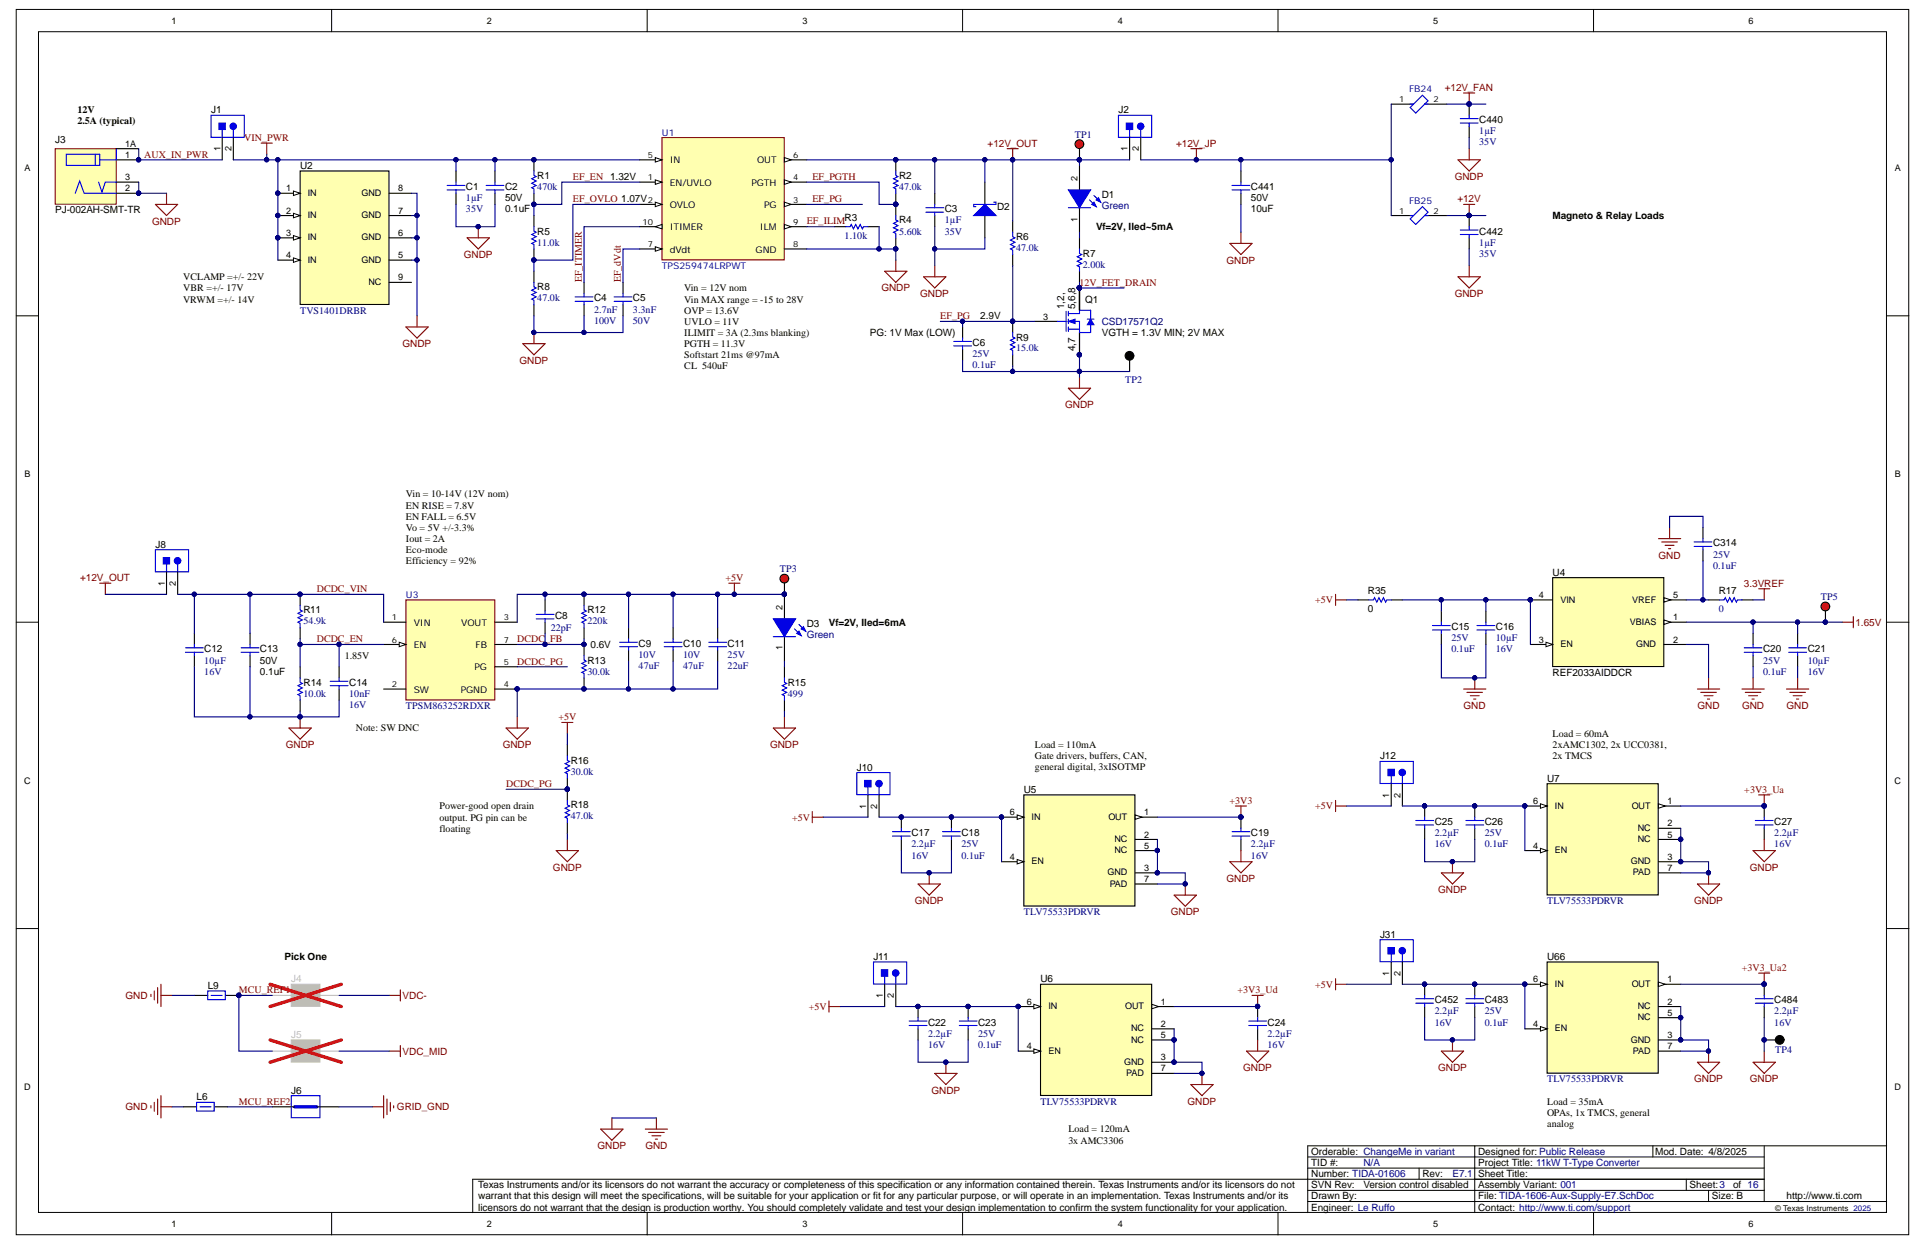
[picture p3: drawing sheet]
<svg xmlns="http://www.w3.org/2000/svg" width="432mm" height="279mm" viewBox="0 0 432 279" stroke-linecap="round" stroke-linejoin="round" font-family="sans-serif">
<defs><g id="words">
<g font-size="2.2" fill="#800000">
<text x="323.9" y="20.4">+12V_FAN</text>
<text x="32.4" y="35.3">AUX_IN_PWR</text>
<text x="54.8" y="31.6">VIN_PWR</text>
<text x="221.4" y="32.9">+12V_OUT</text>
<text x="263.7" y="32.9">+12V_JP</text>
<text x="128.5" y="40.3">EF_EN 1.32V</text>
<text x="182.1" y="40.3">EF_PGTH</text>
<text x="326.1" y="40.4">GNDP</text>
<text x="128.5" y="45.3">EF_OVLO 1.07V</text>
<text x="182.1" y="45.3">EF_PG</text>
<text x="326.7" y="45.4">+12V</text>
<text x="34.1" y="50.3">GNDP</text>
<text x="180.9" y="50.3">EF_ILIM</text>
<text x="104" y="57.8">GNDP</text>
<text x="275" y="59.1">GNDP</text>
<text x="130.4" y="63.3" transform="rotate(-90 130.4 63.3)">EF_ITIMER</text>
<text x="139.2" y="63.3" transform="rotate(-90 139.2 63.3)">EF_dVdt</text>
<text x="197.6" y="65.3">GNDP</text>
<text x="242" y="64.1">12V_FET_DRAIN</text>
<text x="206.3" y="66.5">GNDP</text>
<text x="210.8" y="71.5">EF_PG</text>
<text x="326.1" y="66.5">GNDP</text>
<text x="90.3" y="77.8">GNDP</text>
<text x="116.5" y="81.5">GNDP</text>
<text x="238.8" y="91.6">GNDP</text>
<text x="371.8" y="125.2">GND</text>
<text x="18" y="130.2">+12V_OUT</text>
<text x="162.6" y="130.2">+5V</text>
<text x="391" y="131.5">3.3VREF</text>
<text x="71" y="132.7">DCDC_VIN</text>
<text x="294.9" y="135.2">+5V</text>
<text x="71" y="144">DCDC_EN</text>
<text x="116" y="144">DCDC</text>
<text x="122.2" y="144">_FB</text>
<text x="416" y="140.2">1.65V</text>
<text x="116" y="149">DCDC_PG</text>
<text x="125.2" y="161.5">+5V</text>
<text x="328.1" y="159">GND</text>
<text x="380.6" y="159">GND</text>
<text x="390.6" y="159">GND</text>
<text x="400.5" y="159">GND</text>
<text x="64.1" y="167.7">GNDP</text>
<text x="112.7" y="167.7">GNDP</text>
<text x="172.7" y="167.7">GNDP</text>
<text x="113.5" y="176.4">DCDC_PG</text>
<text x="391.1" y="177.7">+3V3_Ua</text>
<text x="177.6" y="183.9">+5V</text>
<text x="275.6" y="180.2">+3V3</text>
<text x="294.9" y="181.4">+5V</text>
<text x="124" y="195.2">GNDP</text>
<text x="275" y="197.7">GNDP</text>
<text x="392.3" y="195.2">GNDP</text>
<text x="205.1" y="202.7">GNDP</text>
<text x="322.4" y="200.2">GNDP</text>
<text x="379.8" y="202.7">GNDP</text>
<text x="262.5" y="205.2">GNDP</text>
<text x="294.9" y="221.4">+5V</text>
<text x="390.5" y="217.6">+3V3_Ua2</text>
<text x="28.1" y="223.9">GND</text>
<text x="53.5" y="222.6">MCU_REF1</text>
<text x="90.3" y="223.9">VDC-</text>
<text x="181.3" y="226.4">+5V</text>
<text x="277.4" y="222.6">+3V3_Ud</text>
<text x="90.3" y="236.4">VDC_MID</text>
<text x="208.9" y="245.1">GNDP</text>
<text x="278.7" y="240.1">GNDP</text>
<text x="322.4" y="240.1">GNDP</text>
<text x="379.8" y="242.6">GNDP</text>
<text x="392.3" y="242.6">GNDP</text>
<text x="28.1" y="248.9">GND</text>
<text x="53.5" y="247.6">MCU_REF2</text>
<text x="89" y="248.9">GRID_GND</text>
<text x="266.3" y="247.6">GNDP</text>
<text x="134" y="257.6">GNDP</text>
<text x="144.7" y="257.6">GND</text>
</g>
<g font-size="2.2">
<text x="17.4" y="25.3">12V</text>
<text x="17.4" y="27.8">2.5A (typical)</text>
<text x="47.3" y="25.4">J1</text>
<text x="250.8" y="25.4">J2</text>
<text x="331.6" y="27.6">C440</text>
<text x="12.4" y="32.1">J3</text>
<text x="67.3" y="37.9">U2</text>
<text x="120.5" y="40.1">R1</text>
<text x="201.6" y="40.1">R2</text>
<text x="12.4" y="47.8">PJ-002AH-SMT-TR</text>
<text x="104.5" y="42.6">C1</text>
<text x="113.2" y="45.1">50V</text>
<text x="113.2" y="47.6">0.1uF</text>
<text x="113.2" y="42.6">C2</text>
<text x="211.8" y="47.6">C3</text>
<text x="223.5" y="47.1">D2</text>
<text x="247" y="44.3">D1</text>
<text x="280.5" y="45.1">50V</text>
<text x="280.5" y="47.6">10uF</text>
<text x="280.5" y="42.6">C441</text>
<text x="120.5" y="52.6">R5</text>
<text x="189.4" y="49.6">R3</text>
<text x="201.6" y="50.1">R4</text>
<text x="227.8" y="53.8">R6</text>
<text x="245.7" y="51.6">Vf=2V, Iled~5mA</text>
<text x="331.6" y="52.6">C442</text>
<text x="348.1" y="49.1">Magneto &amp; Relay Loads</text>
<text x="242.8" y="57.6">R7</text>
<text x="41.1" y="62.8">VCLAMP =+/- 22V</text>
<text x="41.1" y="65.3">VBR =+/- 17V</text>
<text x="120.5" y="65.1">R8</text>
<text x="153.4" y="65.3">Vin = 12V nom</text>
<text x="41.1" y="67.8">VRWM =+/- 14V</text>
<text x="133.2" y="67.6">C4</text>
<text x="141.9" y="67.6">C5</text>
<text x="153.4" y="67.8">Vin MAX range = -15 to 28V</text>
<text x="153.4" y="70.3">OVP = 13.6V</text>
<text x="219.8" y="71.5">2.9V</text>
<text x="238.5" y="69.3" transform="rotate(-90 238.5 69.3)">1,2,</text>
<text x="241" y="69.3" transform="rotate(-90 241 69.3)">5,6,8</text>
<text x="243.3" y="67.8">Q1</text>
<text x="153.4" y="72.8">UVLO = 11V</text>
<text x="153.4" y="75.3">ILIMIT = 3A (2.3ms blanking)</text>
<text x="153.4" y="77.8">PGTH = 11.3V</text>
<text x="195" y="75.3">PG: 1V Max (LOW)</text>
<text x="218" y="77.6">C6</text>
<text x="227.8" y="76.3">R9</text>
<text x="247" y="75.3">VGTH = 1.3V MIN; 2V MAX</text>
<text x="153.4" y="80.3">Softstart 21ms @97mA</text>
<text x="153.4" y="82.8">CL 540uF</text>
<text x="241" y="78.8" transform="rotate(-90 241 78.8)">4,7</text>
<text x="91" y="111.5">Vin = 10-14V (12V nom)</text>
<text x="91" y="114">EN RISE = 7.8V</text>
<text x="91" y="116.5">EN FALL = 6.5V</text>
<text x="91" y="119">Vo = 5V +/-3.3%</text>
<text x="34.9" y="122.7">J8</text>
<text x="91" y="121.5">Iout = 2A</text>
<text x="91" y="124">Eco-mode</text>
<text x="384" y="122.5">C314</text>
<text x="91" y="126.5">Efficiency = 92%</text>
<text x="348.1" y="129">U4</text>
<text x="68.1" y="137.5">R11</text>
<text x="131.7" y="137.5">R12</text>
<text x="306.7" y="137.3">0</text>
<text x="306.7" y="133.2">R35</text>
<text x="385.3" y="133.2">R17</text>
<text x="124.4" y="138.7">C8</text>
<text x="180.9" y="140.5">D3</text>
<text x="185.8" y="140.2">Vf=2V, Iled=6mA</text>
<text x="325.4" y="141.2">C15</text>
<text x="335.4" y="141.2">C16</text>
<text x="45.8" y="146.2">C12</text>
<text x="58.3" y="148.7">50V</text>
<text x="58.3" y="146.2">C13</text>
<text x="77.3" y="147.7">1.85V</text>
<text x="131.7" y="148.7">R13</text>
<text x="132.4" y="145.2">0.6V</text>
<text x="143.2" y="145">C9</text>
<text x="153.2" y="145">C10</text>
<text x="163.1" y="145">C11</text>
<text x="395.3" y="146.2">C20</text>
<text x="405.3" y="146.2">C21</text>
<text x="58.3" y="151.2">0.1uF</text>
<text x="68.1" y="153.7">R14</text>
<text x="78.3" y="153.7">C14</text>
<text x="176.6" y="153.7">R15</text>
<text x="348.1" y="151.5">REF2033AIDDCR</text>
<text x="79.8" y="163.9">Note: SW DNC</text>
<text x="232" y="167.7">Load = 110mA</text>
<text x="348.1" y="165.2">Load = 60mA</text>
<text x="348.1" y="167.7">2xAMC1302, 2x UCC0381,</text>
<text x="127.9" y="171.2">R16</text>
<text x="192.1" y="172.7">J10</text>
<text x="232" y="170.2">Gate drivers, buffers, CAN,</text>
<text x="232" y="172.7">general digital, 3xISOTMP</text>
<text x="309.4" y="170.2">J12</text>
<text x="348.1" y="170.2">2x TMCS</text>
<text x="229.5" y="177.7">U5</text>
<text x="346.9" y="175.2">U7</text>
<text x="98.5" y="181.4">Power-good open drain</text>
<text x="98.5" y="183.9">output. PG pin can be</text>
<text x="127.9" y="181.2">R18</text>
<text x="321.7" y="184.9">C25</text>
<text x="332.9" y="184.9">C26</text>
<text x="397.8" y="184.9">C27</text>
<text x="98.5" y="186.4">floating</text>
<text x="204.3" y="187.4">C17</text>
<text x="215.5" y="187.4">C18</text>
<text x="280.5" y="187.4">C19</text>
<text x="63.8" y="215.1">Pick One</text>
<text x="195.8" y="215.1">J11</text>
<text x="309.4" y="210.2">J31</text>
<text x="346.9" y="215.1">U66</text>
<text x="46.6" y="221.6">L9</text>
<text x="233.3" y="220.1">U6</text>
<text x="321.7" y="224.9">C452</text>
<text x="332.9" y="224.9">C483</text>
<text x="397.8" y="224.9">C484</text>
<text x="208.1" y="229.9">C22</text>
<text x="219.3" y="229.9">C23</text>
<text x="284.2" y="229.9">C24</text>
<text x="65.3" y="245.1">J6</text>
<text x="44.1" y="246.6">L6</text>
<text x="346.9" y="247.6">Load = 35mA</text>
<text x="346.9" y="250.1">OPAs, 1x TMCS, general</text>
<text x="239.5" y="253.8">Load = 120mA</text>
<text x="239.5" y="256.3">3x AMC3306</text>
<text x="346.9" y="252.6">analog</text>
<text x="294" y="263.8">Number: TIDA-01606</text>
<text x="294" y="261.3">TID #:</text>
<text x="294" y="258.9">Orderable: ChangeMe in variant</text>
<text x="318.9" y="263.8">Rev:</text>
<text x="331.4" y="263.8">Sheet Title:</text>
<text x="331.4" y="261.3">Project Title: 11kW T-Type Converter</text>
<text x="331.4" y="258.9">Designed for: Public Release</text>
<text x="371.1" y="258.9">Mod. Date: 4/8/2025</text>
<text x="107.2" y="266.3">Texas Instruments and/or its licensors do not warrant the accuracy or completeness of this specification or any information contained therein. Texas Instruments and/or its licensors do not</text>
<text x="107.2" y="268.8">warrant that this design will meet the specifications, will be suitable for your application or fit for any particular purpose, or will operate in an implementation. Texas Instruments and/or its</text>
<text x="294" y="268.8">Drawn By:</text>
<text x="294" y="266.3">SVN Rev:</text>
<text x="305.7" y="266.3">Version control disabled</text>
<text x="331.4" y="268.8">File: TIDA-1606-Aux-Supply-E7.SchDoc</text>
<text x="331.4" y="266.3">Assembly Variant: 001</text>
<text x="378.8" y="266.3">Sheet:3</text>
<text x="383.8" y="268.8">Size: B</text>
<text x="388.5" y="266.3">of 16</text>
<text x="400.5" y="268.8">http://www.ti.com</text>
<text x="107.2" y="271.3">licensors do not warrant that the design is production worthy. You should completely validate and test your design implementation to confirm the system functionality for your application.</text>
<text x="294" y="271.3">Engineer: Le Ruffo</text>
<text x="331.4" y="271.3">Contact: http://www.ti.com/support</text>
</g>
<g font-size="2.2" fill="#000080">
<text x="241" y="30.8">TP1</text>
<text x="331.6" y="30.1">1µF</text>
<text x="331.6" y="32.6">35V</text>
<text x="104.5" y="45.1">1µF</text>
<text x="104.5" y="47.6">35V</text>
<text x="120.5" y="42.6">470k</text>
<text x="201.6" y="42.6">47.0k</text>
<text x="247" y="46.8">Green</text>
<text x="189.4" y="53.6">1.10k</text>
<text x="201.6" y="52.6">5.60k</text>
<text x="211.8" y="50.1">1µF</text>
<text x="211.8" y="52.6">35V</text>
<text x="120.5" y="55.1">11.0k</text>
<text x="227.8" y="56.3">47.0k</text>
<text x="331.6" y="55.1">1µF</text>
<text x="331.6" y="57.6">35V</text>
<text x="242.8" y="60.1">2.00k</text>
<text x="67.3" y="70.3">TVS1401DRBR</text>
<text x="120.5" y="67.6">47.0k</text>
<text x="133.2" y="70.1">2.7nF</text>
<text x="141.9" y="70.1">3.3nF</text>
<text x="133.2" y="72.6">100V</text>
<text x="141.9" y="72.6">50V</text>
<text x="247" y="72.8">CSD17571Q2</text>
<text x="218" y="80">25V</text>
<text x="218" y="82.5">0.1uF</text>
<text x="227.8" y="78.8">15.0k</text>
<text x="252.3" y="85.8">TP2</text>
<text x="384" y="125">25V</text>
<text x="174.9" y="128.2">TP3</text>
<text x="384" y="127.5">0.1uF</text>
<text x="385.3" y="137.2">0</text>
<text x="408.2" y="134.5">TP5</text>
<text x="68.1" y="140">54.9k</text>
<text x="123.5" y="141.5">22pF</text>
<text x="131.7" y="140">220k</text>
<text x="180.9" y="143">Green</text>
<text x="325.4" y="143.7">25V</text>
<text x="335.4" y="143.7">10µF</text>
<text x="45.8" y="148.7">10µF</text>
<text x="143.2" y="147.4">10V</text>
<text x="143.2" y="149.9">47uF</text>
<text x="153.2" y="147.4">10V</text>
<text x="153.2" y="149.9">47uF</text>
<text x="163.1" y="147.4">25V</text>
<text x="163.1" y="149.9">22uF</text>
<text x="325.4" y="146.2">0.1uF</text>
<text x="335.4" y="146.2">16V</text>
<text x="395.3" y="148.7">25V</text>
<text x="405.3" y="148.7">10µF</text>
<text x="45.8" y="151.2">16V</text>
<text x="131.7" y="151.2">30.0k</text>
<text x="395.3" y="151.2">0.1uF</text>
<text x="405.3" y="151.2">16V</text>
<text x="68.1" y="156.2">10.0k</text>
<text x="78.3" y="156.2">10nF</text>
<text x="78.3" y="158.7">16V</text>
<text x="91" y="159">TPSM863252RDXR</text>
<text x="176.6" y="156.2">499</text>
<text x="127.9" y="173.7">30.0k</text>
<text x="127.9" y="183.7">47.0k</text>
<text x="204.3" y="189.9">2.2µF</text>
<text x="215.5" y="189.9">25V</text>
<text x="280.5" y="189.9">2.2µF</text>
<text x="321.7" y="187.4">2.2µF</text>
<text x="321.7" y="189.9">16V</text>
<text x="332.9" y="187.4">25V</text>
<text x="332.9" y="189.9">0.1uF</text>
<text x="397.8" y="187.4">2.2µF</text>
<text x="397.8" y="189.9">16V</text>
<text x="204.3" y="192.4">16V</text>
<text x="215.5" y="192.4">0.1uF</text>
<text x="280.5" y="192.4">16V</text>
<text x="346.9" y="202.6">TLV75533PDRVR</text>
<text x="229.5" y="205.1">TLV75533PDRVR</text>
<text x="321.7" y="227.4">2.2µF</text>
<text x="332.9" y="227.4">25V</text>
<text x="397.8" y="227.4">2.2µF</text>
<text x="208.1" y="232.4">2.2µF</text>
<text x="219.3" y="232.4">25V</text>
<text x="284.2" y="232.4">2.2µF</text>
<text x="321.7" y="229.9">16V</text>
<text x="332.9" y="229.9">0.1uF</text>
<text x="397.8" y="229.9">16V</text>
<text x="208.1" y="234.9">16V</text>
<text x="219.3" y="234.9">0.1uF</text>
<text x="284.2" y="234.9">16V</text>
<text x="398" y="236.1">TP4</text>
<text x="346.9" y="242.6">TLV75533PDRVR</text>
<text x="233.3" y="247.6">TLV75533PDRVR</text>
<text x="305.7" y="261.3">N/A</text>
<text x="325.6" y="263.8">E7.1</text>
</g>
<g font-size="2.2" fill="#c0bebc">
<text x="65.3" y="220.1">J4</text>
<text x="65.3" y="232.6">J5</text>
</g>
<g font-size="2.1" fill="#000080">
<text x="315.9" y="20.6">FB24</text>
<text x="148.4" y="30.4">U1</text>
<text x="315.9" y="45.6">FB25</text>
<text x="148.4" y="60.4">TPS259474LRPWT</text>
<text x="91" y="134">U3</text>
</g>
<g font-size="2.1">
<text x="150.2" y="41.6">EN/UVLO</text>
<text x="150.2" y="36.6">IN</text>
<text x="168.5" y="41.6">PGTH</text>
<text x="169.7" y="36.6">OUT</text>
<text x="150.2" y="46.6">OVLO</text>
<text x="171.3" y="46.6">PG</text>
<text x="150.2" y="51.6">ITIMER</text>
<text x="170.4" y="51.6">ILM</text>
<text x="150.2" y="56.6">dVdt</text>
<text x="169.4" y="56.6">GND</text>
<text x="92.8" y="140.3">VIN</text>
<text x="103.4" y="140.3">VOUT</text>
<text x="92.8" y="145.2">EN</text>
<text x="106.6" y="145.2">FB</text>
<text x="92.8" y="155.2">SW</text>
<text x="103.3" y="155.2">PGND</text>
<text x="106.4" y="150.2">PG</text>
</g>
<g font-size="2">
<text x="38.4" y="5.3">1</text>
<text x="109.2" y="5.3">2</text>
<text x="179.9" y="5.3">3</text>
<text x="250.6" y="5.3">4</text>
<text x="321.3" y="5.3">5</text>
<text x="392" y="5.3">6</text>
<text x="28.1" y="35.4">1</text>
<text x="28.1" y="32.9">1A</text>
<text x="49.4" y="33.9" transform="rotate(-90 49.4 33.9)">1</text>
<text x="51.9" y="33.9" transform="rotate(-90 51.9 33.9)">2</text>
<text x="252.8" y="33.9" transform="rotate(-90 252.8 33.9)">1</text>
<text x="255.3" y="33.9" transform="rotate(-90 255.3 33.9)">2</text>
<text x="5.5" y="38.3">A</text>
<text x="28.1" y="40.4">3</text>
<text x="241.6" y="40.6" transform="rotate(-90 241.6 40.6)">2</text>
<text x="424.8" y="38.3">A</text>
<text x="28.1" y="42.9">2</text>
<text x="64.2" y="42.9">1</text>
<text x="64.2" y="47.9">2</text>
<text x="69" y="43.9">IN</text>
<text x="81" y="43.9">GND</text>
<text x="89.2" y="47.9">7</text>
<text x="89.2" y="42.9">8</text>
<text x="64.2" y="52.9">3</text>
<text x="69" y="48.9">IN</text>
<text x="69" y="53.9">IN</text>
<text x="81" y="53.9">GND</text>
<text x="81" y="48.9">GND</text>
<text x="89.2" y="52.9">6</text>
<text x="241.6" y="49.7" transform="rotate(-90 241.6 49.7)">1</text>
<text x="64.2" y="57.9">4</text>
<text x="69" y="58.9">IN</text>
<text x="81" y="58.9">GND</text>
<text x="89.2" y="57.9">5</text>
<text x="82.6" y="63.9">NC</text>
<text x="89.2" y="62.9">9</text>
<text x="233.9" y="71.6">3</text>
<text x="5.5" y="107">B</text>
<text x="424.8" y="107">B</text>
<text x="36.9" y="131.3" transform="rotate(-90 36.9 131.3)">1</text>
<text x="39.4" y="131.3" transform="rotate(-90 39.4 131.3)">2</text>
<text x="175.4" y="136.7" transform="rotate(-90 175.4 136.7)">2</text>
<text x="345" y="134">4</text>
<text x="349.8" y="135.1">VIN</text>
<text x="365.9" y="135.1">VREF</text>
<text x="375.1" y="134">5</text>
<text x="365.4" y="140">VBIAS</text>
<text x="375.1" y="139">1</text>
<text x="175.4" y="145.8" transform="rotate(-90 175.4 145.8)">1</text>
<text x="345" y="144">3</text>
<text x="349.8" y="145">EN</text>
<text x="366.8" y="145">GND</text>
<text x="375.1" y="144">2</text>
<text x="5.4" y="175.6">C</text>
<text x="311.5" y="178.8" transform="rotate(-90 311.5 178.8)">1</text>
<text x="314" y="178.8" transform="rotate(-90 314 178.8)">2</text>
<text x="424.7" y="175.6">C</text>
<text x="194.2" y="181.3" transform="rotate(-90 194.2 181.3)">1</text>
<text x="196.7" y="181.3" transform="rotate(-90 196.7 181.3)">2</text>
<text x="226.4" y="182.7">6</text>
<text x="231.3" y="183.7">IN</text>
<text x="248.5" y="183.7">OUT</text>
<text x="256.5" y="182.7">1</text>
<text x="343.7" y="180.2">6</text>
<text x="348.6" y="181.2">IN</text>
<text x="365.8" y="181.2">OUT</text>
<text x="373.8" y="180.2">1</text>
<text x="373.8" y="185.2">2</text>
<text x="249.8" y="188.7">NC</text>
<text x="249.8" y="191.2">NC</text>
<text x="256.5" y="187.7">2</text>
<text x="256.5" y="190.2">5</text>
<text x="343.7" y="190.2">4</text>
<text x="348.6" y="191.2">EN</text>
<text x="367.2" y="186.2">NC</text>
<text x="367.2" y="188.7">NC</text>
<text x="373.8" y="187.7">5</text>
<text x="226.4" y="192.7">4</text>
<text x="231.3" y="193.7">EN</text>
<text x="248.3" y="196.2">GND</text>
<text x="256.5" y="195.2">3</text>
<text x="256.5" y="197.7">7</text>
<text x="365.6" y="193.7">GND</text>
<text x="366.1" y="196.2">PAD</text>
<text x="373.8" y="192.7">3</text>
<text x="373.8" y="195.2">7</text>
<text x="248.8" y="198.7">PAD</text>
<text x="311.5" y="218.7" transform="rotate(-90 311.5 218.7)">1</text>
<text x="314" y="218.7" transform="rotate(-90 314 218.7)">2</text>
<text x="343.7" y="220.2">6</text>
<text x="348.6" y="221.2">IN</text>
<text x="365.8" y="221.2">OUT</text>
<text x="373.8" y="220.2">1</text>
<text x="197.9" y="223.7" transform="rotate(-90 197.9 223.7)">1</text>
<text x="200.4" y="223.7" transform="rotate(-90 200.4 223.7)">2</text>
<text x="230.2" y="225.2">6</text>
<text x="235" y="226.2">IN</text>
<text x="252.3" y="226.2">OUT</text>
<text x="260.2" y="225.2">1</text>
<text x="367.2" y="226.2">NC</text>
<text x="373.8" y="225.2">2</text>
<text x="373.8" y="227.7">5</text>
<text x="253.6" y="231.2">NC</text>
<text x="253.6" y="233.7">NC</text>
<text x="260.2" y="230.2">2</text>
<text x="260.2" y="232.7">5</text>
<text x="343.7" y="230.2">4</text>
<text x="348.6" y="231.2">EN</text>
<text x="365.6" y="233.7">GND</text>
<text x="367.2" y="228.7">NC</text>
<text x="373.8" y="232.7">3</text>
<text x="230.2" y="235.2">4</text>
<text x="235" y="236.2">EN</text>
<text x="252" y="238.7">GND</text>
<text x="260.2" y="237.7">3</text>
<text x="366.1" y="236.2">PAD</text>
<text x="373.8" y="235.2">7</text>
<text x="5.4" y="244.3">D</text>
<text x="252.5" y="241.2">PAD</text>
<text x="260.2" y="240.2">7</text>
<text x="424.7" y="244.3">D</text>
<text x="38.4" y="275">1</text>
<text x="109.2" y="275">2</text>
<text x="179.9" y="275">3</text>
<text x="250.6" y="275">4</text>
<text x="321.3" y="275">5</text>
<text x="392" y="275">6</text>
</g>
<g font-size="1.9">
<text x="313.7" y="23">1</text>
<text x="321.4" y="23">2</text>
<text x="145.2" y="35.5">5</text>
<text x="177.9" y="35.5">6</text>
<text x="145.2" y="40.4">1</text>
<text x="177.9" y="40.4">4</text>
<text x="145.2" y="45.4">2</text>
<text x="177.9" y="45.4">3</text>
<text x="313.7" y="47.9">1</text>
<text x="321.4" y="47.9">2</text>
<text x="144.1" y="50.4">10</text>
<text x="177.9" y="50.4">9</text>
<text x="145.2" y="55.4">7</text>
<text x="177.9" y="55.4">8</text>
<text x="87.8" y="139.1">1</text>
<text x="113" y="139.1">3</text>
<text x="87.8" y="144.1">6</text>
<text x="113" y="144.1">7</text>
<text x="113" y="149.1">5</text>
<text x="87.8" y="154">2</text>
<text x="113" y="154">4</text>
</g>
<text font-size="1.8" x="398" y="271.4">© Texas Instruments 2025</text>
</g></defs>
<g fill="#fff" stroke="#000" stroke-width=".22">
<path d="M3.6 2.1h424.3v274.6h-424.3z"/>
<path d="M8.6 7.1h414.3v264.6h-414.3z"/>
</g>
<g fill="none" stroke="#000" stroke-width=".22">
<path d="M74.4 2.1v5M145.1 2.1v5M215.8 2.1v5M286.5 2.1v5M357.3 2.1v5M3.6 70.8h5M423 70.8h5M3.6 139.5h5M423 139.5h5M3.6 208.1h5M423 208.1h5M293.2 259.3h102.3"/>
<path d="M330.6 256.8h-37.4v15M370.6 256.8v2.5M395.5 256.8v12.5M423 256.8h-92.4v15M74.4 271.8v5M145.1 271.8v5M215.8 271.8v5M286.5 271.8v5M293.2 269.3h129.8M293.2 266.8h102.3M293.2 261.8h102.3M318.2 261.8v2.5"/>
<path d="M357.3 271.8v5M378.1 264.3v2.5M383 266.8v2.5M395.5 264.3h-289.5v7.5"/>
</g>
<path d="M348.1 129.5h24.9v19.9h-24.9z" fill="#ffffb0" stroke="#000" stroke-width=".25"/>
<path d="M373.1 139.5h5" fill="none" stroke="#000" stroke-width=".25"/>
<path d="M373.1 139l1.5 .5-1.5 .5z" fill="#fff"/>
<path d="M373.1 139l1.5 .5-1.5 .5z" fill="none" stroke="#000" stroke-width=".22"/>
<path d="M343.1 144.4h5M373.1 144.4h5" fill="none" stroke="#000" stroke-width=".25"/>
<path d="M346.6 143.9l1.5 .5-1.5 .5z" fill="#fff"/>
<path d="M346.6 143.9l1.5 .5-1.5 .5z" fill="none" stroke="#000" stroke-width=".22"/>
<path d="M343.1 134.5h5M373.1 134.5h5" fill="none" stroke="#000" stroke-width=".25"/>
<circle cx="343.1" cy="134.4" r=".47" fill="#000080" stroke="#000080" stroke-width=".22"/>
<path d="M373.1 134l1.5 .5-1.5 .5z" fill="#fff"/>
<path d="M373.1 134l1.5 .5-1.5 .5z" fill="none" stroke="#000" stroke-width=".22"/>
<circle cx="343.1" cy="134.4" r=".47" fill="#000080" stroke="#000080" stroke-width=".22"/>
<path d="M413 139.5h2.5M415.5 138.2v2.5M380.6 154.4h4.9M381.3 155.2h3.5M382.1 155.9h1.9M382.8 156.7h.5M383 151.9v2.5M400.5 154.4h5M401.3 155.2h3.5M402 155.9h2M402.8 156.7h.5M403 151.9v2.5" fill="none" stroke="#800000" stroke-width=".25"/>
<circle cx="409.2" cy="135.9" r=".97" fill="#ee0e22" stroke="#000" stroke-width=".25"/>
<g fill="none" stroke="#000" stroke-width=".25">
<path d="M175.9 133.2v5.5M333.1 137v2.5M409.3 137v2.5M175.9 142.7v5.5M333.1 142v2.4M403 142v2.4M403 146.9v2.5M202.1 183.2v2.5M202.1 188.1v2.5M278.2 183.2v2.5M278.2 188.1v2.5M319.4 180.7v2.5"/>
<path d="M319.4 185.7v2.4M395.5 180.7v2.5M395.5 185.7v2.4M205.8 225.6v2.5M205.8 230.6v2.5M282 225.6v2.5M282 230.6v2.5"/>
</g>
<g fill="#000080" stroke="#000080" stroke-width=".22">
<circle cx="409.2" cy="139.4" r=".47"/>
<circle cx="395.5" cy="180.6" r=".47"/>
<circle cx="319.4" cy="180.6" r=".47"/>
<circle cx="325.6" cy="193.1" r=".47"/>
<circle cx="383" cy="195.6" r=".47"/>
<circle cx="278.2" cy="183.1" r=".47"/>
<circle cx="202.1" cy="183.1" r=".47"/>
<circle cx="208.3" cy="195.6" r=".47"/>
<circle cx="265.7" cy="198.1" r=".47"/>
<circle cx="281.9" cy="225.6" r=".47"/>
<circle cx="205.8" cy="225.6" r=".47"/>
<circle cx="212" cy="238.1" r=".47"/>
<circle cx="269.5" cy="240.6" r=".47"/>
<circle cx="175.8" cy="133.2" r=".47"/>
</g>
<g fill="none" stroke="#00f" stroke-width=".25">
<path d="M179.1 140l1.5 1.5M333.1 139.5v.7M178.1 141l1.5 1.5M331.1 140.2h4M331.1 141.2h4M333.1 141.2v.8M401 146.2h4M401 145.2h4M403 144.4v.8M403 146.2v.7M200.1 186.4h4M200.1 187.4h4"/>
<path d="M202.1 185.7v.7M202.1 187.4v.7M276.2 186.4h4M276.2 187.4h4M278.2 185.7v.7M278.2 187.4v.7M317.4 183.9h4M317.4 184.9h4M319.4 183.2v.7M319.4 184.9v.8M393.5 183.9h4M393.5 184.9h4"/>
<path d="M395.5 183.2v.7M395.5 184.9v.8M203.8 228.8h4M203.8 229.8h4M205.8 228.1v.7M205.8 229.8v.8M280 228.8h4M280 229.8h4M282 228.1v.7M282 229.8v.8"/>
</g>
<g fill="none" stroke="#800000" stroke-width=".25">
<path d="M390.5 154.4h5M391.3 155.2h3.5M392 155.9h2M392.8 156.7h.5M393 151.9v2.5M205.8 198.1h5l-2.5 2.5zM208.3 195.6v2.5M265.7 198.1v2.5M275.7 193.1h5l-2.5 2.5zM278.2 190.6v2.5M323.1 195.6h5l-2.5 2.5zM325.6 193.1v2.5"/>
<path d="M380.6 198.1h4.9l-2.5 2.5zM383 195.6v2.5M393 190.6h5l-2.5 2.5zM395.5 188.1v2.5M263.2 200.6h5l-2.5 2.5zM212.1 238.1v2.5M279.5 235.6h5l-2.5 2.5zM282 233.1v2.5M209.6 240.6h5l-2.5 2.5zM267 243.1h5l-2.5 2.5zM269.5 240.6v2.5"/>
</g>
<g fill="#fff" stroke="#fff" stroke-width=".22">
<path d="M79.8 161.9h22.4v3.7h-22.4z"/>
<path d="M348.1 163.2h27.4v8.7h-27.4z"/>
<path d="M232 165.7h27.4v8.7h-27.4z"/>
<path d="M91 109.5h24.9v19.9h-24.9z"/>
</g>
<path d="M179.1 141.5l.5 1-1-.5z" fill="#00f"/>
<path d="M179.1 141.5l.5 1-1-.5z" fill="none" stroke="#00f" stroke-width=".25"/>
<path d="M180.1 140.5l.5 1-1-.5z" fill="#00f"/>
<path d="M180.1 140.5l.5 1-1-.5z" fill="none" stroke="#00f" stroke-width=".25"/>
<path d="M173.4 138.7h5l-2.5 4z" fill="#00f"/>
<path d="M244.3 44.8l1.5 1.5M245.3 43.8l1.5 1.5M173.4 138.7h5l-2.5 4zM173.4 142.7h5" fill="none" stroke="#00f" stroke-width=".25"/>
<circle cx="175.8" cy="133.2" r=".47" fill="#000080" stroke="#000080" stroke-width=".22"/>
<path d="M173.4 163.2h5l-2.5 2.5zM175.9 160.7v2.5" fill="none" stroke="#800000" stroke-width=".25"/>
<path d="M153.4 63.3h39.9v19.9h-39.9z" fill="#fff" stroke="#fff" stroke-width=".22"/>
<path d="M242 37.1v5.5M242 46.6v5.5" fill="none" stroke="#000" stroke-width=".25"/>
<path d="M245.3 45.3l.5 1-1-.5z" fill="#00f"/>
<path d="M245.3 45.3l.5 1-1-.5z" fill="none" stroke="#00f" stroke-width=".25"/>
<path d="M246.3 44.3l.5 1-1-.5z" fill="#00f"/>
<path d="M246.3 44.3l.5 1-1-.5z" fill="none" stroke="#00f" stroke-width=".25"/>
<path d="M239.5 42.6h5l-2.5 4z" fill="#00f"/>
<path d="M239.5 42.6h5l-2.5 4zM239.5 46.6h5" fill="none" stroke="#00f" stroke-width=".25"/>
<circle cx="253.2" cy="79.8" r=".97" fill="#000" stroke="#000" stroke-width=".25"/>
<path d="M253.3 80.8v2.5" fill="none" stroke="#000" stroke-width=".25"/>
<circle cx="242" cy="32.3" r=".97" fill="#ee0e22" stroke="#000" stroke-width=".25"/>
<path d="M242 33.3v2.5" fill="none" stroke="#000" stroke-width=".25"/>
<circle cx="242" cy="35.8" r=".47" fill="#000080" stroke="#000080" stroke-width=".22"/>
<path d="M34.8 45.8h5l-2.5 2.5zM37.3 43.3v2.5" fill="none" stroke="#800000" stroke-width=".25"/>
<path d="M12.4 33.3h13.7v12.5h-13.7z" fill="#ffffb0" stroke="#800000" stroke-width=".22"/>
<path d="M26.1 35.8h5M26.1 33.3h5M26.1 40.8h5M26.1 43.3h5" fill="none" stroke="#000" stroke-width=".25"/>
<g fill="#000080" stroke="#000080" stroke-width=".22">
<circle cx="31.1" cy="35.8" r=".47"/>
<circle cx="31.1" cy="43.3" r=".47"/>
</g>
<path d="M14.9 34.6h7.5v2.5h-7.5zM21.4 34.6v2.5M26.1 33.3v2.5h-3.7M16.9 43.3l1-2.7 1 2.7h7.2M22.1 40.8l.8 2.3 .7-2.3h2.5" fill="none" stroke="#00f" stroke-width=".25"/>
<path d="M47.3 25.8h7.5v5h-7.5z" fill="#fff" stroke="#00f" stroke-width=".25"/>
<path d="M49.8 29.1v1.7M52.3 29.1v1.7" fill="none" stroke="#00f" stroke-width=".25"/>
<circle cx="52.3" cy="28.3" r=".72" fill="#00f" stroke="#00f" stroke-width=".25"/>
<path d="M49.8 30.8v5M52.3 30.8v5" fill="none" stroke="#000" stroke-width=".25"/>
<path d="M49.1 27.6h1.4v1.4h-1.4z" fill="#00f" stroke="#00f" stroke-width=".22"/>
<path d="M34.8 123.2h7.5v5h-7.5z" fill="#fff" stroke="#00f" stroke-width=".25"/>
<path d="M37.3 126.5v1.7M39.8 126.5v1.7" fill="none" stroke="#00f" stroke-width=".25"/>
<circle cx="39.8" cy="125.7" r=".72" fill="#00f" stroke="#00f" stroke-width=".25"/>
<path d="M37.3 128.2v5M39.8 128.2v5" fill="none" stroke="#000" stroke-width=".25"/>
<path d="M36.6 125h1.4v1.4h-1.4z" fill="#00f" stroke="#00f" stroke-width=".22"/>
<path d="M195.8 215.6h7.5v5h-7.5z" fill="#fff" stroke="#00f" stroke-width=".25"/>
<path d="M198.3 218.9v1.7M200.8 218.9v1.7" fill="none" stroke="#00f" stroke-width=".25"/>
<circle cx="200.8" cy="218.1" r=".72" fill="#00f" stroke="#00f" stroke-width=".25"/>
<path d="M198.3 220.6v5M200.8 220.6v5" fill="none" stroke="#000" stroke-width=".25"/>
<path d="M197.6 217.4h1.4v1.4h-1.4z" fill="#00f" stroke="#00f" stroke-width=".22"/>
<path d="M309.4 170.7h7.5v4.9h-7.5z" fill="#fff" stroke="#00f" stroke-width=".25"/>
<path d="M311.9 173.9v1.8M314.4 173.9v1.8" fill="none" stroke="#00f" stroke-width=".25"/>
<circle cx="314.4" cy="173.1" r=".72" fill="#00f" stroke="#00f" stroke-width=".25"/>
<path d="M311.9 175.7v5M314.4 175.7v5" fill="none" stroke="#000" stroke-width=".25"/>
<path d="M311.2 172.4h1.4v1.5h-1.4z" fill="#00f" stroke="#00f" stroke-width=".22"/>
<path d="M192.1 173.2h7.4v4.9h-7.4z" fill="#fff" stroke="#00f" stroke-width=".25"/>
<path d="M194.6 176.4v1.8M197.1 176.4v1.8" fill="none" stroke="#00f" stroke-width=".25"/>
<circle cx="197.1" cy="175.6" r=".72" fill="#00f" stroke="#00f" stroke-width=".25"/>
<path d="M194.6 178.2v5M197.1 178.2v5" fill="none" stroke="#000" stroke-width=".25"/>
<path d="M193.8 174.9h1.5v1.5h-1.5z" fill="#00f" stroke="#00f" stroke-width=".22"/>
<path d="M328.1 154.4h5M328.9 155.2h3.5M329.6 155.9h2M330.4 156.7h.5M330.6 151.9v2.5" fill="none" stroke="#800000" stroke-width=".25"/>
<circle cx="330.6" cy="151.9" r=".47" fill="#000080" stroke="#000080" stroke-width=".22"/>
<path d="M250.8 25.8h7.4v5h-7.4z" fill="#fff" stroke="#00f" stroke-width=".25"/>
<path d="M253.3 29.1v1.7M255.7 29.1v1.7" fill="none" stroke="#00f" stroke-width=".25"/>
<circle cx="255.7" cy="28.3" r=".72" fill="#00f" stroke="#00f" stroke-width=".25"/>
<path d="M253.3 30.8v5M255.7 30.8v5" fill="none" stroke="#000" stroke-width=".25"/>
<path d="M252.5 27.6h1.4v1.4h-1.4z" fill="#00f" stroke="#00f" stroke-width=".22"/>
<g fill="none" stroke="#800000" stroke-width=".25">
<path d="M225.8 33.3h2.5M227 33.3v2.5M163.4 130.7h2.5M164.6 130.7v2.5M299.4 133.2v2.5M299.4 134.5h2.5M299.4 179.4v2.5M394.3 178.2h2.5M395.5 178.2v2.5M182.1 181.9v2.5M182.1 183.2h2.5M277 180.7h2.5"/>
<path d="M278.2 180.7v2.5M299.4 180.7h2.5M185.9 224.4v2.5M185.9 225.6h2.5M280.7 223.1h2.5M282 223.1v2.5M33.8 247.8v.5M34.6 247.1v2M35.3 246.3v3.5M36.1 245.6v5M36.1 248.1h2.5M83.5 248.1h2.5"/>
<path d="M86 245.6v5M86.8 246.3v3.5M87.5 247.1v2M88.3 247.8v.5"/>
</g>
<g fill="#000080" stroke="#000080" stroke-width=".22">
<circle cx="227" cy="35.8" r=".47"/>
<circle cx="164.6" cy="133.2" r=".47"/>
<circle cx="281.9" cy="225.6" r=".47"/>
<circle cx="395.5" cy="180.6" r=".47"/>
<circle cx="278.2" cy="183.1" r=".47"/>
</g>
<path d="M65.3 245.6h6.4v4.9h-6.4z" fill="#fff" stroke="#00f" stroke-width=".25"/>
<path d="M66 248.1h5" fill="none" stroke="#00f" stroke-width=".75"/>
<path d="M61 248.1h5M71 248.1h5" fill="none" stroke="#000" stroke-width=".25"/>
<g fill="#c0bebc" stroke="#c0bebc" stroke-width=".25">
<path d="M65.3 233.1h6.4v4.9h-6.4z"/>
<path d="M65.3 220.6h6.4v5h-6.4z"/>
</g>
<path d="M66 235.6h5M66 223.1h5" fill="none" stroke="#c0bebc" stroke-width=".75"/>
<path d="M61 235.6h5M61 223.1h5M71 235.6h5M71 223.1h5" fill="none" stroke="#c0bebc" stroke-width=".25"/>
<path d="M60.5 233.1l16 5M60.5 220.6l16 5M76.5 233.1l-16 5M76.5 220.6l-16 5" fill="none" stroke="#f00" stroke-width=".75"/>
<path d="M134.7 253.1h5l-2.5 2.5zM137.2 250.6v2.5M144.7 253.1h5M145.4 253.8h3.5M146.2 254.6h2M146.9 255.3h.5M147.2 250.6v2.5" fill="none" stroke="#800000" stroke-width=".25"/>
<path d="M67.3 38.3h19.9v29.9h-19.9z" fill="#ffffb0" stroke="#000" stroke-width=".25"/>
<path d="M62.3 43.3h5" fill="none" stroke="#000" stroke-width=".25"/>
<path d="M65.8 42.8l1.5 .5-1.5 .5z" fill="#fff"/>
<path d="M65.8 42.8l1.5 .5-1.5 .5z" fill="none" stroke="#000" stroke-width=".22"/>
<circle cx="62.3" cy="43.3" r=".47" fill="#000080" stroke="#000080" stroke-width=".22"/>
<path d="M62.3 48.3h5" fill="none" stroke="#000" stroke-width=".25"/>
<path d="M65.8 47.8l1.5 .5-1.5 .5z" fill="#fff"/>
<path d="M65.8 47.8l1.5 .5-1.5 .5z" fill="none" stroke="#000" stroke-width=".22"/>
<circle cx="62.3" cy="48.3" r=".47" fill="#000080" stroke="#000080" stroke-width=".22"/>
<path d="M62.3 53.3h5" fill="none" stroke="#000" stroke-width=".25"/>
<path d="M65.8 52.8l1.5 .5-1.5 .5z" fill="#fff"/>
<path d="M65.8 52.8l1.5 .5-1.5 .5z" fill="none" stroke="#000" stroke-width=".22"/>
<circle cx="62.3" cy="53.3" r=".47" fill="#000080" stroke="#000080" stroke-width=".22"/>
<path d="M62.3 58.3h5" fill="none" stroke="#000" stroke-width=".25"/>
<path d="M65.8 57.8l1.5 .5-1.5 .5z" fill="#fff"/>
<path d="M65.8 57.8l1.5 .5-1.5 .5z" fill="none" stroke="#000" stroke-width=".22"/>
<path d="M87.3 58.3h5M87.3 53.3h5M87.3 48.3h5M87.3 43.3h5M87.3 63.3h5" fill="none" stroke="#000" stroke-width=".25"/>
<g fill="#000080" stroke="#000080" stroke-width=".22">
<circle cx="62.3" cy="43.3" r=".47"/>
<circle cx="62.3" cy="48.3" r=".47"/>
<circle cx="62.3" cy="53.3" r=".47"/>
</g>
<path d="M58.6 32.1h2.4M59.8 32.1v2.5M91 73.3h5l-2.5 2.5zM93.5 70.8v2.5" fill="none" stroke="#800000" stroke-width=".25"/>
<path d="M41.1 60.8h21.1v8.7h-21.1z" fill="#fff" stroke="#fff" stroke-width=".22"/>
<path d="M148.4 30.8h27.4v27.4h-27.4z" fill="#ffffb0" stroke="#800000" stroke-width=".25"/>
<path d="M143.4 55.8h5" fill="none" stroke="#000" stroke-width=".25"/>
<path d="M146.9 55.3l1.5 .5-1.5 .5z" fill="#fff"/>
<path d="M146.9 55.3l1.5 .5-1.5 .5z" fill="none" stroke="#000" stroke-width=".22"/>
<path d="M143.4 40.8h5" fill="none" stroke="#000" stroke-width=".25"/>
<path d="M146.9 40.3l1.5 .5-1.5 .5z" fill="#fff"/>
<path d="M146.9 40.3l1.5 .5-1.5 .5z" fill="none" stroke="#000" stroke-width=".22"/>
<path d="M175.9 50.8h5" fill="none" stroke="#000" stroke-width=".25"/>
<path d="M175.9 50.3l1.5 .5-1.5 .5z" fill="#fff"/>
<path d="M175.9 50.3l1.5 .5-1.5 .5z" fill="none" stroke="#000" stroke-width=".22"/>
<path d="M143.4 35.8h5" fill="none" stroke="#000" stroke-width=".25"/>
<path d="M146.9 35.3l1.5 .5-1.5 .5z" fill="#fff"/>
<path d="M146.9 35.3l1.5 .5-1.5 .5z" fill="none" stroke="#000" stroke-width=".22"/>
<path d="M143.4 50.8h5" fill="none" stroke="#000" stroke-width=".25"/>
<path d="M146.9 50.8l1.5-.5v1z" fill="#fff"/>
<path d="M146.9 50.8l1.5-.5v1z" fill="none" stroke="#000" stroke-width=".22"/>
<path d="M175.9 35.8h5" fill="none" stroke="#000" stroke-width=".25"/>
<path d="M175.9 35.3l1.5 .5-1.5 .5z" fill="#fff"/>
<path d="M175.9 35.3l1.5 .5-1.5 .5z" fill="none" stroke="#000" stroke-width=".22"/>
<path d="M143.4 45.8h5" fill="none" stroke="#000" stroke-width=".25"/>
<path d="M146.9 45.3l1.5 .5-1.5 .5z" fill="#fff"/>
<path d="M146.9 45.3l1.5 .5-1.5 .5z" fill="none" stroke="#000" stroke-width=".22"/>
<path d="M175.9 45.8h5" fill="none" stroke="#000" stroke-width=".25"/>
<path d="M175.9 45.3l1.5 .5-1.5 .5z" fill="#fff"/>
<path d="M175.9 45.3l1.5 .5-1.5 .5z" fill="none" stroke="#000" stroke-width=".22"/>
<path d="M175.9 40.8h5" fill="none" stroke="#000" stroke-width=".25"/>
<path d="M175.9 40.3l1.5 .5-1.5 .5z" fill="#fff"/>
<path d="M175.9 40.3l1.5 .5-1.5 .5z" fill="none" stroke="#000" stroke-width=".22"/>
<g fill="none" stroke="#000" stroke-width=".25">
<path d="M102.2 38.3v2.5M111 38.3v2.5M119.7 35.8v2.5M102.2 43.3v2.5M111 43.3v2.5M119.7 43.3v2.5M119.7 48.3v2.5M119.7 55.8v2.5M175.9 55.8h5M209.6 43.3v2.5M209.6 48.3v2.5M220.8 40.8v5"/>
<path d="M220.8 48.3v5M119.7 60.8v2.5M119.7 68.3v2.5M130.9 63.3v2.5M130.9 68.3v2.5M139.7 63.3v2.5M139.7 68.3v2.5"/>
</g>
<g fill="#000080" stroke="#000080" stroke-width=".22">
<circle cx="119.7" cy="35.8" r=".47"/>
<circle cx="119.7" cy="45.8" r=".47"/>
<circle cx="119.7" cy="58.3" r=".47"/>
</g>
<g fill="none" stroke="#00f" stroke-width=".25">
<path d="M119.7 38.3v1l.5 .3-1 .5 1 .5-1 .5 1 .5-1 .5 .5 .2v1M100.2 41.6h4M100.2 42.6h4M102.2 40.8v.8M102.2 42.6v.7M109 41.6h4M109 42.6h4M111 40.8v.8M111 42.6v.7M119.7 50.8v1l.5 .3-1 .5 1 .5-1 .5 1 .5-1 .5 .5 .2v1M207.6 46.6h4M207.6 47.6h4"/>
<path d="M209.6 45.8v.8M209.6 47.6v.7M119.7 63.3v1l.5 .2-1 .5 1 .5-1 .5 1 .5-1 .5 .5 .3v1M128.9 66.5h4M128.9 67.5h4M130.9 65.8v.7M130.9 67.5v.8M137.7 66.5h4M137.7 67.5h4M139.7 65.8v.7M139.7 67.5v.8"/>
</g>
<path d="M220.8 45.8l2.5 2.5h-5z" fill="#00f"/>
<g fill="none" stroke="#00f" stroke-width=".25">
<path d="M200.8 38.3v1l.5 .3-1 .5 1 .5-1 .5 1 .5-1 .5 .5 .2v1M189.6 50.8h1l.2-.5 .5 1 .5-1 .5 1 .5-1 .5 1 .3-.5h1M200.8 48.3v1l.5 .3-1 .5 1 .5-1 .5 1 .5-1 .5 .5 .2v1M220.8 45.8l2.5 2.5h-5zM222.8 45.3h.5v.5h-5v.5h.5M227 52.1v1l.5 .2-1 .5 1 .5-1 .5 1 .5-1 .5 .5 .3v1M242 55.8v1l.5 .3-1 .5 1 .5-1 .4 1 .5-1 .5 .5 .3v1M227 74.5v1l.5 .3-1 .5 1 .5-1 .5 1 .5-1 .5 .5 .2v1M67.3 135.7v1l.5 .3-1 .5 1 .5-1 .5 1 .5-1 .5 .5 .2v1M120.2 137.7h4M120.2 138.7h4M122.2 137v.7"/>
<path d="M122.2 138.7v.8M130.9 135.7v1l.5 .3-1 .5 1 .5-1 .5 1 .5-1 .5 .5 .2v1M41.6 146.2h4M41.6 145.2h4M43.6 144.4v.8M43.6 146.2v.7M54.1 146.2h4M54.1 145.2h4M56.1 144.4v.8M56.1 146.2v.7M74 152.7h4M74 153.7h4"/>
<path d="M76 151.9v.8M76 153.7v.7M130.9 146.9v1l.5 .3-1 .5 1 .5-1 .5 1 .5-1 .5 .5 .2v1M138.9 143.9h4M138.9 144.9h4M140.9 143.2v.7M140.9 144.9v.8M148.9 143.9h4M148.9 144.9h4M150.9 143.2v.7M150.9 144.9v.8M158.9 143.9h4"/>
<path d="M158.9 144.9h4M160.9 143.2v.7M160.9 144.9v.8"/>
</g>
<g fill="none" stroke="#000" stroke-width=".25">
<path d="M200.8 35.8v2.5M187.1 50.8h2.5M194.6 50.8h2.5M200.8 43.3v5M200.8 53.3v2.5M227 49.6v2.5M227 57.1v2.4M242 53.3v2.5M227 72v2.5M227 79.5v2.5M242 60.8v2.5M67.3 133.2v2.5"/>
<path d="M122.2 134.5v2.5M122.2 139.5v2.5M130.9 133.2v2.5M43.6 142v2.4M43.6 146.9v2.5M56.1 142v2.4M56.1 146.9v2.5M67.3 140.7v2.5M76 149.4v2.5M76 154.4v2.5M130.9 140.7v2.5M130.9 144.4v2.5"/>
<path d="M130.9 151.9v2.5M140.9 140.7v2.5M140.9 145.7v2.5M150.9 140.7v2.5M150.9 145.7v2.5M160.9 140.7v2.5M160.9 145.7v2.5"/>
</g>
<g fill="#000080" stroke="#000080" stroke-width=".22">
<circle cx="200.8" cy="35.8" r=".47"/>
<circle cx="200.8" cy="45.8" r=".47"/>
<circle cx="200.8" cy="55.8" r=".47"/>
<circle cx="119.7" cy="74.5" r=".47"/>
<circle cx="107.2" cy="50.8" r=".47"/>
<circle cx="227" cy="72" r=".47"/>
<circle cx="130.9" cy="133.2" r=".47"/>
<circle cx="130.9" cy="144.4" r=".47"/>
<circle cx="130.9" cy="154.4" r=".47"/>
<circle cx="67.3" cy="133.2" r=".47"/>
<circle cx="67.3" cy="160.7" r=".47"/>
</g>
<g fill="none" stroke="#800000" stroke-width=".25">
<path d="M104.7 53.3h5l-2.5 2.5zM107.2 50.8v2.5M200.8 58.3v2.5M209.6 59.5v2.5M117.2 77h5l-2.5 2.5zM119.7 74.5v2.5M198.3 60.8h5l-2.5 2.5zM207.1 62h5l-2.5 2.5zM239.5 87h5l-2.5 2.5zM242 84.5v2.5M64.8 163.2h5l-2.5 2.5zM67.3 160.7v2.5"/>
<path d="M113.5 163.2h5l-2.5 2.5zM116 160.7v2.5"/>
</g>
<circle cx="175.8" cy="129.7" r=".97" fill="#ee0e22" stroke="#000" stroke-width=".25"/>
<path d="M175.9 130.7v2.5M383 134.5h2.5M390.5 134.5h2.5M67.3 149.4v2.5M67.3 156.9v2.5M175.9 149.4v2.5M175.9 156.9v2.5M127.2 166.9v2.5M127.2 174.4v5M127.2 184.4v2.5M395.5 233.1h2.5" fill="none" stroke="#000" stroke-width=".25"/>
<g fill="#000080" stroke="#000080" stroke-width=".22">
<circle cx="175.8" cy="133.2" r=".47"/>
<circle cx="395.5" cy="233.1" r=".47"/>
<circle cx="127.2" cy="176.9" r=".47"/>
<circle cx="242" cy="64.5" r=".47"/>
<circle cx="53.5" cy="223.1" r=".47"/>
</g>
<circle cx="399" cy="233.1" r=".97" fill="#000" stroke="#000" stroke-width=".25"/>
<path d="M385.5 134.5h1l.3-.5 .5 1 .5-1 .5 1 .5-1 .5 1 .2-.5h1M67.3 151.9v1l.5 .3-1 .5 1 .5-1 .5 1 .5-1 .5 .5 .2v1M175.9 151.9v1l.5 .3-1 .5 1 .5-1 .5 1 .5-1 .5 .5 .2v1M127.2 169.4v1l.5 .3-1 .5 1 .5-1 .5 1 .5-1 .5 .5 .2v1M127.2 179.4v1l.5 .3-1 .5 1 .5-1 .5 1 .5-1 .5 .5 .2v1" fill="none" stroke="#00f" stroke-width=".25"/>
<g fill="none" stroke="#800000" stroke-width=".25">
<path d="M394.3 132h2.5M395.5 132v2.5M125.9 161.9h2.5M127.2 161.9v2.5M124.7 190.6h5l-2.5 2.5zM127.2 188.1v2.5M33.8 222.9v.5M34.6 222.1v2M35.3 221.4v3.5M36.1 223.1h2.5M36.1 220.6v5M87.3 235.6h2.5"/>
<path d="M87.3 223.1h2.5M89.8 221.9v2.5M89.8 234.3v2.5"/>
</g>
<path d="M91 134.5h19.9v22.4h-19.9z" fill="#ffffb0" stroke="#800000" stroke-width=".25"/>
<path d="M86 139.5h5M86 144.4h5" fill="none" stroke="#000" stroke-width=".25"/>
<path d="M89.5 143.9l1.5 .5-1.5 .5z" fill="#fff"/>
<path d="M89.5 143.9l1.5 .5-1.5 .5z" fill="none" stroke="#000" stroke-width=".22"/>
<g fill="none" stroke="#000" stroke-width=".25">
<path d="M215.8 73.3v2.5M215.8 78.3v2.5M111 139.5h5M323.1 137v2.5M86 154.4h5M111 144.4h5M111 149.4h5M111 154.4h5M323.1 142v2.4M393 142v2.4M393 146.9v2.5M213.3 183.2v2.5"/>
<path d="M213.3 188.1v2.5M330.6 180.7v2.5M330.6 185.7v2.4M217.1 225.6v2.5M217.1 230.6v2.5M319.4 220.6v2.5M319.4 225.6v2.5M395.5 220.6v2.5M395.5 225.6v2.5"/>
</g>
<g fill="#000080" stroke="#000080" stroke-width=".22">
<circle cx="115.9" cy="154.4" r=".47"/>
<circle cx="330.6" cy="180.6" r=".47"/>
<circle cx="217" cy="225.6" r=".47"/>
<circle cx="213.3" cy="183.1" r=".47"/>
<circle cx="395.5" cy="220.6" r=".47"/>
<circle cx="319.4" cy="220.6" r=".47"/>
<circle cx="325.6" cy="233.1" r=".47"/>
<circle cx="383" cy="235.6" r=".47"/>
</g>
<g fill="none" stroke="#00f" stroke-width=".25">
<path d="M213.8 76.5h4M213.8 77.5h4M215.8 75.8v.7M215.8 77.5v.8M323.1 139.5v.7M321.1 140.2h4M321.1 141.2h4M323.1 141.2v.8M391 145.2h4M391 146.2h4M393 144.4v.8M393 146.2v.7"/>
<path d="M211.3 186.4h4M211.3 187.4h4M213.3 185.7v.7M213.3 187.4v.7M328.6 183.9h4M328.6 184.9h4M330.6 183.2v.7M330.6 184.9v.8M215.1 228.8h4M215.1 229.8h4M217.1 228.1v.7M217.1 229.8v.8"/>
<path d="M317.4 223.9h4M317.4 224.9h4M319.4 223.1v.8M319.4 224.9v.7M393.5 223.9h4M393.5 224.9h4M395.5 223.1v.8M395.5 224.9v.7"/>
</g>
<path d="M346.9 245.6h27.4v8.7h-27.4z" fill="#fff" stroke="#fff" stroke-width=".22"/>
<path d="M323.1 235.6h5l-2.5 2.5zM325.6 233.1v2.5M380.6 238.1h4.9l-2.5 2.5zM383 235.6v2.5M393 238.1h5l-2.5 2.5zM395.5 235.6v2.5" fill="none" stroke="#800000" stroke-width=".25"/>
<path d="M309.4 210.6h7.5v5h-7.5z" fill="#fff" stroke="#00f" stroke-width=".25"/>
<g fill="none" stroke="#00f" stroke-width=".25">
<path d="M237 72h2M239 69.8v4.5M239.5 70.3h2.5M239.5 72h2.5v2.5M239.5 73.8h2.5M239.5 69.8v1M239.5 71.5v1M239.5 73.3v1M306.9 134.5h1l.3-.5 .5 1 .5-1 .5 1 .5-1 .5 1 .2-.5h1M379.8 121.5h4M379.8 122.5h4M381.8 120.7v.8"/>
<path d="M381.8 122.5v.7M311.9 213.9v1.7M314.4 213.9v1.7M328.6 223.9h4M328.6 224.9h4M330.6 223.1v.8M330.6 224.9v.7"/>
</g>
<circle cx="314.4" cy="213.1" r=".72" fill="#00f" stroke="#00f" stroke-width=".25"/>
<path d="M232 72h5M242 64.5v5M242 74.5v5M381.8 118.2v2.5M304.4 134.5h2.5M311.9 134.5h2.5M381.8 123.2v2.5M311.9 215.6v5M314.4 215.6v5M330.6 220.6v2.5M330.6 225.6v2.5" fill="none" stroke="#000" stroke-width=".25"/>
<path d="M311.2 212.4h1.4v1.4h-1.4z" fill="#00f" stroke="#00f" stroke-width=".22"/>
<g fill="none" stroke="#800000" stroke-width=".25">
<path d="M328.1 45.8h2.5M329.4 45.8v2.5M374.3 118.2v2.5M22.4 130.7h2.5M23.6 130.7v2.5M371.8 120.7h5M372.6 121.5h3.5M373.3 122.2h2M374.1 123h.5M299.4 219.4v2.5M394.3 218.1h2.5M395.5 218.1v2.5"/>
<path d="M299.4 220.6h2.5"/>
</g>
<g fill="#000080" stroke="#000080" stroke-width=".22">
<circle cx="395.5" cy="220.6" r=".47"/>
<circle cx="330.6" cy="220.6" r=".47"/>
<circle cx="329.4" cy="48.3" r=".47"/>
<circle cx="175.8" cy="133.2" r=".47"/>
<circle cx="278.2" cy="183.1" r=".47"/>
<circle cx="281.9" cy="225.6" r=".47"/>
<circle cx="395.5" cy="180.6" r=".47"/>
<circle cx="242" cy="79.5" r=".47"/>
<circle cx="242" cy="64.5" r=".47"/>
</g>
<g fill="#fff" stroke="#fff" stroke-width=".22">
<path d="M77.3 145.7h6.2v2.4h-6.2z"/>
<path d="M98.5 179.4h22.4v7.4h-22.4z"/>
<path d="M17.4 23.3h14.9v5h-14.9z"/>
</g>
<path d="M239.5 72l1.5-.5v1z" fill="#00f"/>
<path d="M239.5 72l1.5-.5v1z" fill="none" stroke="#00f" stroke-width=".22"/>
<path d="M242 69.5v.8" fill="none" stroke="#00f" stroke-width=".25"/>
<path d="M242 64.5v5M242 74.5v5" fill="none" stroke="#000" stroke-width=".25"/>
<g fill="#000080" stroke="#000080" stroke-width=".22">
<circle cx="242" cy="64.5" r=".47"/>
<circle cx="242" cy="79.5" r=".47"/>
</g>
<path d="M244.5 71.5l.8 1.3h-1.5z" fill="#00f"/>
<path d="M244.5 71.5l.8 1.3h-1.5z" fill="none" stroke="#00f" stroke-width=".22"/>
<path d="M242 69.5h2.5v2M243.8 71.5h1.5M244.5 72.8v1.7h-2.5" fill="none" stroke="#00f" stroke-width=".25"/>
<path d="M242 64.5v5" fill="none" stroke="#000" stroke-width=".25"/>
<g fill="#000080" stroke="#000080" stroke-width=".22">
<circle cx="242" cy="64.5" r=".47"/>
<circle cx="242" cy="79.5" r=".47"/>
</g>
<path d="M229.5 178.2h24.9v24.9h-24.9z" fill="#ffffb0" stroke="#000" stroke-width=".25"/>
<path d="M254.5 183.2h5" fill="none" stroke="#000" stroke-width=".25"/>
<path d="M254.5 182.7l1.5 .5-1.5 .5z" fill="#fff"/>
<path d="M254.5 182.7l1.5 .5-1.5 .5z" fill="none" stroke="#000" stroke-width=".22"/>
<path d="M224.5 193.1h5M254.5 188.1h5M254.5 195.6h5" fill="none" stroke="#000" stroke-width=".25"/>
<circle cx="259.5" cy="195.6" r=".47" fill="#000080" stroke="#000080" stroke-width=".22"/>
<path d="M228 192.6l1.5 .5-1.5 .5z" fill="#fff"/>
<path d="M228 192.6l1.5 .5-1.5 .5z" fill="none" stroke="#000" stroke-width=".22"/>
<path d="M224.5 183.2h5M254.5 190.6h5" fill="none" stroke="#000" stroke-width=".25"/>
<circle cx="259.5" cy="190.6" r=".47" fill="#000080" stroke="#000080" stroke-width=".22"/>
<path d="M228 182.7l1.5 .5-1.5 .5z" fill="#fff"/>
<path d="M228 182.7l1.5 .5-1.5 .5z" fill="none" stroke="#000" stroke-width=".22"/>
<g fill="#000080" stroke="#000080" stroke-width=".22">
<circle cx="224.5" cy="183.1" r=".47"/>
<circle cx="259.5" cy="195.6" r=".47"/>
<circle cx="259.5" cy="190.6" r=".47"/>
</g>
<path d="M254.5 198.1h5" fill="none" stroke="#000" stroke-width=".25"/>
<path d="M233.3 220.6h24.9v24.9h-24.9z" fill="#ffffb0" stroke="#000" stroke-width=".25"/>
<path d="M258.2 225.6h5" fill="none" stroke="#000" stroke-width=".25"/>
<path d="M258.2 225.1l1.5 .5-1.5 .5z" fill="#fff"/>
<path d="M258.2 225.1l1.5 .5-1.5 .5z" fill="none" stroke="#000" stroke-width=".22"/>
<path d="M228.3 235.6h5M258.2 230.6h5M258.2 238.1h5" fill="none" stroke="#000" stroke-width=".25"/>
<circle cx="263.2" cy="238.1" r=".47" fill="#000080" stroke="#000080" stroke-width=".22"/>
<path d="M231.8 235.1l1.5 .5-1.5 .5z" fill="#fff"/>
<path d="M231.8 235.1l1.5 .5-1.5 .5z" fill="none" stroke="#000" stroke-width=".22"/>
<path d="M228.3 225.6h5M258.2 233.1h5" fill="none" stroke="#000" stroke-width=".25"/>
<circle cx="263.2" cy="233.1" r=".47" fill="#000080" stroke="#000080" stroke-width=".22"/>
<path d="M231.8 225.1l1.5 .5-1.5 .5z" fill="#fff"/>
<path d="M231.8 225.1l1.5 .5-1.5 .5z" fill="none" stroke="#000" stroke-width=".22"/>
<g fill="#000080" stroke="#000080" stroke-width=".22">
<circle cx="228.3" cy="225.6" r=".47"/>
<circle cx="263.2" cy="238.1" r=".47"/>
<circle cx="263.2" cy="233.1" r=".47"/>
</g>
<path d="M258.2 240.6h5" fill="none" stroke="#000" stroke-width=".25"/>
<path d="M346.9 175.7h24.9v24.9h-24.9z" fill="#ffffb0" stroke="#000" stroke-width=".25"/>
<path d="M371.8 180.7h5" fill="none" stroke="#000" stroke-width=".25"/>
<path d="M371.8 180.2l1.5 .5-1.5 .5z" fill="#fff"/>
<path d="M371.8 180.2l1.5 .5-1.5 .5z" fill="none" stroke="#000" stroke-width=".22"/>
<path d="M341.9 190.6h5M371.8 185.7h5M371.8 193.1h5" fill="none" stroke="#000" stroke-width=".25"/>
<circle cx="376.8" cy="193.1" r=".47" fill="#000080" stroke="#000080" stroke-width=".22"/>
<path d="M345.4 190.1l1.5 .5-1.5 .5z" fill="#fff"/>
<path d="M345.4 190.1l1.5 .5-1.5 .5z" fill="none" stroke="#000" stroke-width=".22"/>
<path d="M341.9 180.7h5M371.8 188.1h5" fill="none" stroke="#000" stroke-width=".25"/>
<circle cx="376.8" cy="188.1" r=".47" fill="#000080" stroke="#000080" stroke-width=".22"/>
<path d="M345.4 180.2l1.5 .5-1.5 .5z" fill="#fff"/>
<path d="M345.4 180.2l1.5 .5-1.5 .5z" fill="none" stroke="#000" stroke-width=".22"/>
<g fill="#000080" stroke="#000080" stroke-width=".22">
<circle cx="341.8" cy="180.6" r=".47"/>
<circle cx="376.8" cy="193.1" r=".47"/>
<circle cx="376.8" cy="188.1" r=".47"/>
</g>
<path d="M371.8 195.6h5" fill="none" stroke="#000" stroke-width=".25"/>
<path d="M346.9 215.6h24.9v24.9h-24.9z" fill="#ffffb0" stroke="#000" stroke-width=".25"/>
<path d="M371.8 220.6h5" fill="none" stroke="#000" stroke-width=".25"/>
<path d="M371.8 220.1l1.5 .5-1.5 .5z" fill="#fff"/>
<path d="M371.8 220.1l1.5 .5-1.5 .5z" fill="none" stroke="#000" stroke-width=".22"/>
<path d="M341.9 230.6h5M371.8 225.6h5M371.8 233.1h5" fill="none" stroke="#000" stroke-width=".25"/>
<circle cx="376.8" cy="233.1" r=".47" fill="#000080" stroke="#000080" stroke-width=".22"/>
<path d="M345.4 230.1l1.5 .5-1.5 .5z" fill="#fff"/>
<path d="M345.4 230.1l1.5 .5-1.5 .5z" fill="none" stroke="#000" stroke-width=".22"/>
<path d="M341.9 220.6h5M371.8 228.1h5" fill="none" stroke="#000" stroke-width=".25"/>
<circle cx="376.8" cy="228.1" r=".47" fill="#000080" stroke="#000080" stroke-width=".22"/>
<path d="M345.4 220.1l1.5 .5-1.5 .5z" fill="#fff"/>
<path d="M345.4 220.1l1.5 .5-1.5 .5z" fill="none" stroke="#000" stroke-width=".22"/>
<g fill="#000080" stroke="#000080" stroke-width=".22">
<circle cx="341.8" cy="220.6" r=".47"/>
<circle cx="376.8" cy="233.1" r=".47"/>
<circle cx="376.8" cy="228.1" r=".47"/>
<circle cx="53.5" cy="223.1" r=".47"/>
<circle cx="329.4" cy="23.3" r=".47"/>
<circle cx="268.2" cy="35.8" r=".47"/>
<circle cx="329.4" cy="48.3" r=".47"/>
<circle cx="403" cy="139.4" r=".47"/>
<circle cx="381.8" cy="134.4" r=".47"/>
<circle cx="330.6" cy="151.9" r=".47"/>
<circle cx="393" cy="139.4" r=".47"/>
<circle cx="325.6" cy="193.1" r=".47"/>
<circle cx="395.5" cy="180.6" r=".47"/>
<circle cx="208.3" cy="195.6" r=".47"/>
<circle cx="212" cy="238.1" r=".47"/>
<circle cx="175.8" cy="133.2" r=".47"/>
<circle cx="164.6" cy="133.2" r=".47"/>
<circle cx="160.9" cy="133.2" r=".47"/>
<circle cx="31.1" cy="43.3" r=".47"/>
<circle cx="31.1" cy="35.8" r=".47"/>
<circle cx="333.1" cy="134.4" r=".47"/>
<circle cx="343.1" cy="134.4" r=".47"/>
<circle cx="242" cy="35.8" r=".47"/>
<circle cx="93.5" cy="58.3" r=".47"/>
<circle cx="93.5" cy="53.3" r=".47"/>
<circle cx="93.5" cy="48.3" r=".47"/>
<circle cx="59.8" cy="35.8" r=".47"/>
<circle cx="62.3" cy="53.3" r=".47"/>
<circle cx="62.3" cy="48.3" r=".47"/>
<circle cx="62.3" cy="43.3" r=".47"/>
<circle cx="62.3" cy="35.8" r=".47"/>
<circle cx="119.7" cy="45.8" r=".47"/>
<circle cx="119.7" cy="58.3" r=".47"/>
<circle cx="102.2" cy="35.8" r=".47"/>
<circle cx="110.9" cy="35.8" r=".47"/>
<circle cx="107.2" cy="50.8" r=".47"/>
<circle cx="130.9" cy="74.5" r=".47"/>
<circle cx="119.7" cy="74.5" r=".47"/>
<circle cx="200.8" cy="45.8" r=".47"/>
<circle cx="197.1" cy="55.8" r=".47"/>
<circle cx="200.8" cy="55.8" r=".47"/>
<circle cx="200.8" cy="35.8" r=".47"/>
<circle cx="209.5" cy="35.8" r=".47"/>
<circle cx="209.5" cy="55.8" r=".47"/>
<circle cx="242" cy="64.5" r=".47"/>
<circle cx="227" cy="35.8" r=".47"/>
<circle cx="227" cy="72" r=".47"/>
<circle cx="215.8" cy="72" r=".47"/>
<circle cx="227" cy="83.2" r=".47"/>
<circle cx="220.8" cy="35.8" r=".47"/>
<circle cx="323.1" cy="134.4" r=".47"/>
<circle cx="76" cy="144.4" r=".47"/>
<circle cx="67.3" cy="144.4" r=".47"/>
<circle cx="67.3" cy="160.7" r=".47"/>
<circle cx="56" cy="160.7" r=".47"/>
<circle cx="56" cy="133.2" r=".47"/>
<circle cx="43.6" cy="133.2" r=".47"/>
<circle cx="67.3" cy="133.2" r=".47"/>
<circle cx="122.2" cy="144.4" r=".47"/>
<circle cx="130.9" cy="144.4" r=".47"/>
<circle cx="122.2" cy="133.2" r=".47"/>
<circle cx="127.2" cy="176.9" r=".47"/>
<circle cx="130.9" cy="133.2" r=".47"/>
<circle cx="140.9" cy="133.2" r=".47"/>
<circle cx="150.9" cy="133.2" r=".47"/>
<circle cx="115.9" cy="154.4" r=".47"/>
<circle cx="130.9" cy="154.4" r=".47"/>
<circle cx="140.9" cy="154.4" r=".47"/>
<circle cx="150.9" cy="154.4" r=".47"/>
<circle cx="119.7" cy="35.8" r=".47"/>
<circle cx="325.6" cy="233.1" r=".47"/>
<circle cx="395.5" cy="220.6" r=".47"/>
<circle cx="395.5" cy="233.1" r=".47"/>
<circle cx="409.2" cy="139.4" r=".47"/>
<circle cx="242" cy="83.2" r=".47"/>
<circle cx="242" cy="79.5" r=".47"/>
<circle cx="224.5" cy="183.1" r=".47"/>
<circle cx="213.3" cy="183.1" r=".47"/>
<circle cx="202.1" cy="183.1" r=".47"/>
<circle cx="278.2" cy="183.1" r=".47"/>
<circle cx="228.3" cy="225.6" r=".47"/>
<circle cx="217" cy="225.6" r=".47"/>
<circle cx="205.8" cy="225.6" r=".47"/>
<circle cx="281.9" cy="225.6" r=".47"/>
<circle cx="330.6" cy="220.6" r=".47"/>
<circle cx="319.4" cy="220.6" r=".47"/>
<circle cx="341.8" cy="180.6" r=".47"/>
<circle cx="330.6" cy="180.6" r=".47"/>
<circle cx="319.4" cy="180.6" r=".47"/>
<circle cx="259.5" cy="190.6" r=".47"/>
<circle cx="259.5" cy="195.6" r=".47"/>
<circle cx="265.7" cy="198.1" r=".47"/>
<circle cx="376.8" cy="188.1" r=".47"/>
<circle cx="376.8" cy="193.1" r=".47"/>
<circle cx="383" cy="195.6" r=".47"/>
<circle cx="383" cy="235.6" r=".47"/>
<circle cx="263.2" cy="233.1" r=".47"/>
<circle cx="263.2" cy="238.1" r=".47"/>
<circle cx="269.5" cy="240.6" r=".47"/>
<circle cx="311.9" cy="35.8" r=".47"/>
<circle cx="278.2" cy="35.8" r=".47"/>
</g>
<g fill="none" stroke="#000" stroke-width=".25">
<path d="M278.2 38.3v2.5M311.9 23.3h5M319.4 23.3h5M329.4 23.3v2.5M329.4 28.3v2.5M278.2 43.3v2.5M311.9 48.3h5M319.4 48.3h5M329.4 48.3v2.5M329.4 53.3v2.5M43.6 223.1h3M50.6 223.1h3"/>
<path d="M371.8 235.6h5M41.1 248.1h3M48.1 248.1h3"/>
</g>
<path d="M239.5 251.8h16.2v6.2h-16.2z" fill="#fff" stroke="#fff" stroke-width=".22"/>
<g fill="none" stroke="#00f" stroke-width=".25">
<path d="M316.2 23.3h.7M318.9 21.3l1.2 1.3-2.7 2.7-1.2-1.2zM319.4 23.3h.7M327.4 26.6h4M327.4 27.6h4M329.4 25.8v.8M329.4 27.6v.7M276.2 41.6h4M276.2 42.6h4M278.2 40.8v.8M278.2 42.6v.7M316.2 48.3h.7"/>
<path d="M318.9 46.3l1.2 1.3-2.7 2.7-1.2-1.2zM319.4 48.3h.7M327.4 51.6h4M327.4 52.6h4M329.4 50.8v.8M329.4 52.6v.7M46.6 222.1h3.9v2h-3.9zM47.3 223.1h2.5M44.1 247.1h3.9v1.9h-3.9zM44.8 248.1h2.5"/>
</g>
<path d="M267 33.3h2.5M268.2 33.3v2.5M326.9 35.8h5l-2.5 2.5zM328.1 20.8h2.5M329.4 20.8v2.5M329.4 33.3v2.5M275.7 54.6h5l-2.5 2.5zM278.2 52.1v2.5M329.4 59.5v2.5M326.9 62h5l-2.5 2.5z" fill="none" stroke="#800000" stroke-width=".25"/>
<g fill="none" stroke="#000080" stroke-width=".25">
<path d="M31.1 33.3v2.5h18.7M52.3 35.8h91.1M59.8 34.6v1.2M62.3 35.8v22.5M102.2 35.8v2.5M111 35.8v2.5M180.9 35.8h28.7v7.5M209.6 35.8h32.4M220.8 35.8v5M227 35.8v13.8M242 35.8h11.3M242 35.8v1.3"/>
<path d="M255.7 35.8h56.2v12.5M278.2 35.8v2.5M311.9 23.3v12.5M324.4 23.3h8.7M329.4 30.8v2.5M31.1 40.8v2.5h6.2M92.3 43.3h1.2v27.5M92.3 58.3h1.2M92.3 53.3h1.2M92.3 48.3h1.2M102.2 45.8v5h8.8v-5M143.4 40.8h-17.5v5h-6.2v2.5"/>
<path d="M143.4 45.8h-15v12.5h-8.7v2.5M143.4 50.8h-12.5v12.5M143.4 55.8h-3.7v7.5M180.9 40.8h16.2v5h3.7M180.9 45.8h12.4M180.9 50.8h6.2M197.1 50.8v5h-16.2M197.1 55.8h3.7v2.5M209.6 50.8v8.7M220.8 53.3v2.5h-11.2M227 59.5v12.5M242 52.1v1.2"/>
<path d="M278.2 45.8v6.3M324.4 48.3h8.7M329.4 55.8v3.7M119.7 70.8v3.7h11.2v-3.7M139.7 70.8v3.7h-8.8M210.8 72h21.2M215.8 72v1.3M242 63.3v1.2h10M242 79.5v5M215.8 80.8v2.5h37.5M227 82v1.3M374.3 118.2v-2.5h7.5v2.5"/>
<path d="M23.6 133.2h13.7M39.8 133.2h46.2v6.3M43.6 133.2v8.8M56.1 133.2v8.8M116 139.5v-6.3h44.9v7.5M122.2 133.2v1.3M140.9 133.2v7.5M150.9 133.2v7.5M160.9 133.2h15M301.9 134.5h2.5M314.4 134.5h28.7v9.9M323.1 134.5v2.5"/>
<path d="M333.1 134.5v2.5M378.1 134.5h4.9M378.1 139.5h34.9M381.8 125.7v8.8M393 134.5h2.5M393 139.5v2.5M403 139.5v2.5M43.6 149.4v11.3h32.4v-3.8M56.1 149.4v11.3M67.3 143.2v1.2M67.3 159.4v1.3M76 144.4h-8.7v5"/>
<path d="M86 144.4h-10v5M116 149.4h11.2M122.2 142v2.4M130.9 143.2v1.2h-14.9M140.9 148.2v6.2M150.9 148.2v6.2M160.9 148.2v6.2h-44.9v6.3M175.9 148.2v1.2M175.9 159.4v1.3M323.1 144.4v7.5h10v-7.5M378.1 144.4h4.9v7.5M393 149.4v2.5"/>
<path d="M403 149.4v2.5M113.5 176.9h13.7M127.2 164.4v2.5M127.2 186.9v1.2M184.6 183.2h10M197.1 183.2h27.4v9.9M202.1 190.6v5h11.2v-5M259.5 188.1v7.5h6.2v2.5h-6.2M259.5 183.2h18.7M301.9 180.7h10M314.4 180.7h27.5v9.9M319.4 188.1v5h11.2v-5"/>
<path d="M376.8 185.7v7.4h6.2v2.5h-6.2M376.8 180.7h18.7M38.6 223.1h5M61 223.1h-7.4v12.5h7.4M76 235.6h11.3M76 223.1h11.3M188.4 225.6h9.9M200.8 225.6h27.5v10M205.8 233.1v5h11.3v-5M263.2 230.6v7.5h6.3v2.5h-6.3M263.2 225.6h18.8M301.9 220.6h10"/>
<path d="M314.4 220.6h27.5v10M319.4 228.1v5h11.2v-5M376.8 225.6v7.5h6.2v2.5h-6.2M376.8 220.6h18.7M395.5 228.1v7.5M38.6 248.1h2.5M51.1 248.1h9.9M76 248.1h7.5M137.2 250.6h10"/>
</g>
<use href="#words"/>
</svg>
